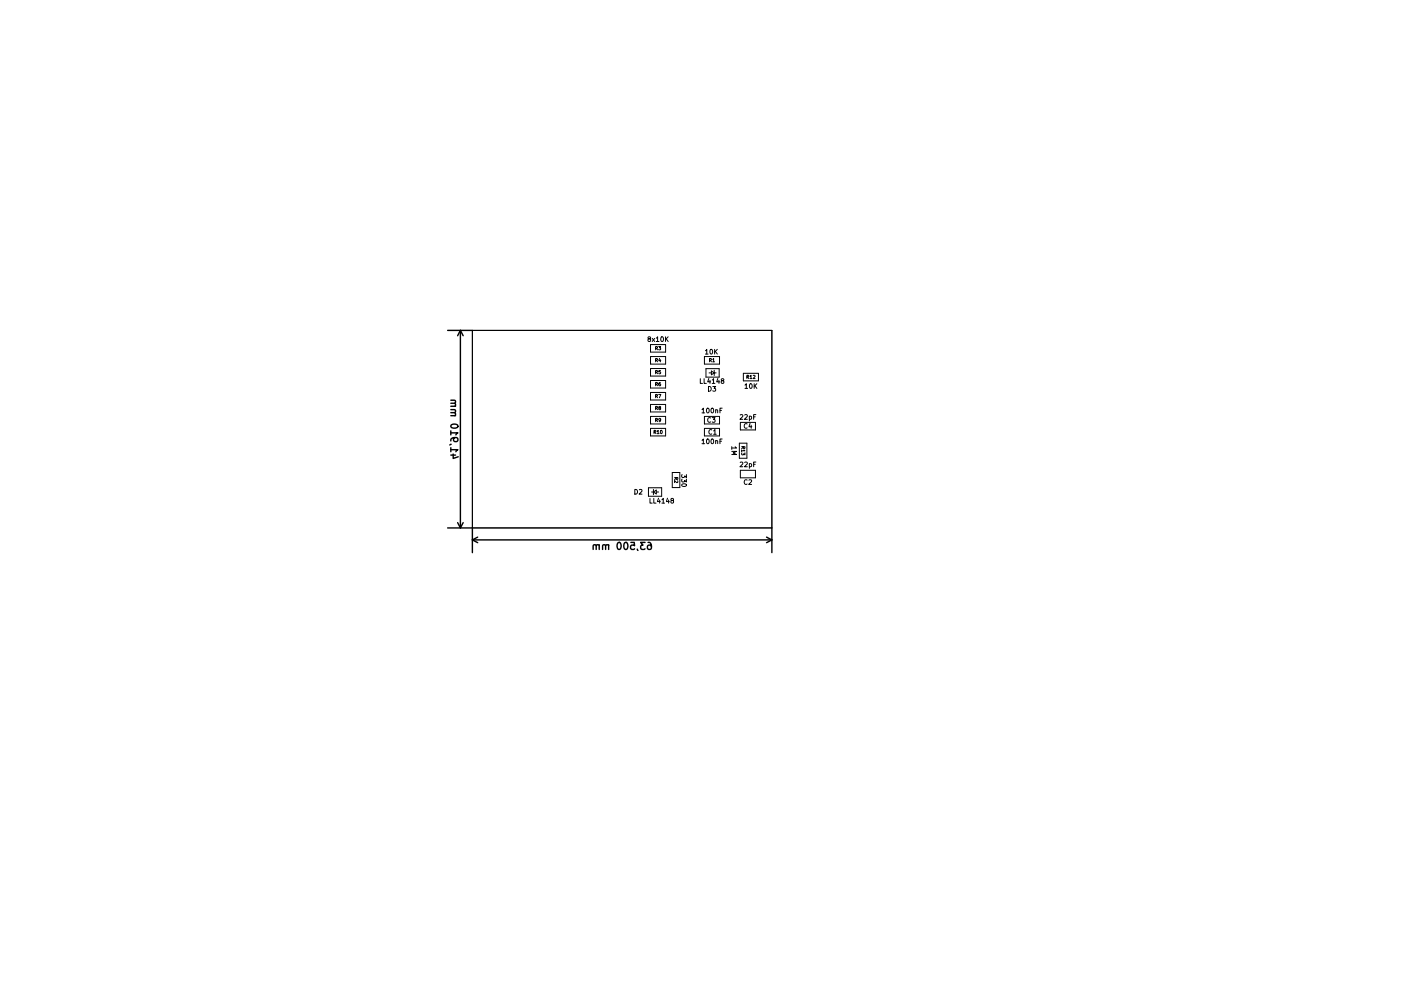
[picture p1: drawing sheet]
<svg xmlns="http://www.w3.org/2000/svg" width="297mm" height="210mm" viewBox="0 0 297 210" stroke-linecap="round" stroke-linejoin="round" font-family="sans-serif">
<g fill="none" stroke="#000" stroke-width=".21">
<path d="M100.2 70.1h63.5v41.9h-63.5zM137.6 71.9l-.2-.3 .5-.1v.3l-.5 .3 .2 .4 .4-.2-.2-.4M137.9 73.1h3.2v1.6h-3.2zM137.9 75.6h3.2v1.6h-3.2zM137.9 78.2h3.2v1.6h-3.2zM138.3 71.8l.5 .7M138.8 71.8l-.5 .7M139 73.9h.3l.1-.3-.4-.1v.7M139 76.4h.3l.1-.3h-.4v.7M139 79l.3-.1 .1-.2-.4-.1v.7M139.1 71.7l.3-.2v1M139.1 72.5h.6"/>
<path d="M139.2 73.9l.2 .3M139.2 76.4l.2 .4M139.2 79l.2 .3M139.6 73.5h.5l-.3 .3 .2 .1v.3h-.4M139.8 76l-.1 .5h.4M140 76.3v.5M140 78.6h-.3v.3h.3v.3h-.3M140.2 71.5h.1a.49 .49 0 0 1 .4 .5 .49 .49 0 0 1-.5 .4l-.1-.3zM141.1 71.5v1M141.2 71.9l.5 .6M141.7 71.5l-.6 .5M149.4 75.6h3.2v1.6h-3.2z"/>
<path d="M149.6 74.4l.2-.3v1M149.6 75.1h.5M149.7 78.2h2.8v1.8h-2.8zM150.3 79.1h.5M150.4 76.4h.4v-.3h-.4v.7M150.6 76.4l.2 .4M150.6 74.2l.2-.1a.49 .49 0 0 1 .3 .5 .49 .49 0 0 1-.4 .5l-.2-.4zM150.8 78.7l.6 .4-.6 .4zM151.1 76.3l.2-.2v.7M151.1 76.8h.4M151.4 79.1h.4M151.4 78.6v1.1"/>
<path d="M151.5 74.1v1M151.7 74.6l.4 .5M152.1 74.1l-.6 .6M157.6 79.2h3.2v1.6h-3.2zM158.4 80h.3v-.3l-.3-.1v.7M158.5 80l.3 .3M159 79.8l.2-.2v.7M159.7 79.7l.3-.1 .1 .2-.4 .5h.4M137.9 80.7h3.2v1.6h-3.2zM137.9 83.3h3.2v1.6h-3.2zM137.9 85.8h3.2v1.6h-3.2zM137.9 88.3h3.2v1.6h-3.2z"/>
<path d="M137.9 90.9h3.2v1.6h-3.2zM138.7 91.7l.3-.1v-.2l-.3-.1v.7M138.8 91.7l.3 .3M139 81.5h.3l.1-.3-.4-.1v.7M139 84.1l.3-.1 .1-.2-.4-.1v.7M139 86.6h.3l.1-.3-.4-.1v.7M139 89.1h.3l.1-.3h-.4v.7M139.2 81.5l.2 .3M139.2 84.1l.2 .3M139.2 86.6l.2 .3M139.2 89.1l.2 .4M139.3 91.5l.2-.2v.7"/>
<path d="M139.3 92h.4M139.6 83.7h.5l-.3 .7M139.8 86.5l-.1-.1 .1-.2 .2 .1v.2a.28 .28 0 0 0-.3 .1 .28 .28 0 0 0 0 .3h.3l-.1-.4M140 81.1l-.3 .2v.4l.1 .1h.2v-.4l-.3 .1M140.1 89.1l-.4 .1v-.4h.2l.2 .1-.1 .4-.3 .2M140.1 91.4l.1-.1a.32 .32 0 0 1 .2 .4 .32 .32 0 0 1-.3 .2zM148.5 80.3v1h.5M148.8 93.4l.3-.3v1M148.8 86.9l.3-.3v1M148.8 94.1h.6M148.8 87.6h.6M149.3 80.3v1h.5"/>
<path d="M149.4 88.3h3.2v1.6h-3.2zM149.4 90.9h3.2v1.6h-3.2zM149.9 93.2l.1-.1a.49 .49 0 0 1 .4 .6 .49 .49 0 0 1-.5 .4l-.1-.3zM149.9 86.6h.1a.49 .49 0 0 1 .4 .5 .49 .49 0 0 1-.5 .5l-.1-.4zM150.2 82a.51 .51 0 0 1 .6 .5 .51 .51 0 0 1-.6 .5zM150.3 80.3l-.3 .7h.7M150.5 80.7v.6M150.7 88.7a.44 .44 0 0 0-.7 .4 .44 .44 0 0 0 .7 .4M150.8 93.2l.2-.1a.49 .49 0 0 1 .3 .6 .49 .49 0 0 1-.4 .4l-.2-.3zM150.9 86.6h.1a.49 .49 0 0 1 .3 .5 .49 .49 0 0 1-.4 .5l-.2-.4zM150.9 91.2a.44 .44 0 0 0-.6 .4 .44 .44 0 0 0 .6 .4M151 88.6h.6l-.3 .4 .3 .1v.4h-.6"/>
<path d="M151 80.6l.3-.3v1M151 81.3h.6M151.1 82h.6l-.3 .4 .3 .1v.4h-.6M151.3 91.4l.3-.3v1M151.3 92.1h.6M151.7 93.6l.4-.1 .1 .6M151.7 87h.4l.1 .6M151.7 86.9v.7M151.7 93.5v.6M152.2 80.3l-.2 .7h.6M152.4 80.7v.6M152.6 93.6h.4"/>
<path d="M152.6 87.1h.4M153.1 80.8l-.1-.4h.4v.3l-.5 .3 .2 .3 .4-.1-.2-.4M153.1 93.1h-.5v1M153.1 86.6h-.5v1M155.2 95.8h1l-.8 .3 .8 .3h-1M155.2 94.8v.5M155.9 94.8l.3 .3h-1M156.8 94h1.6v3.2h-1.6zM156.9 98.1l.4-.1 .2 .3-.6 .7h.6M156.9 88.1l.4-.1 .2 .3-.6 .7h.6M157 89.6h3.2v1.6h-3.2zM157 99.8h3.2v1.6h-3.2z"/>
<path d="M157.2 94.8h.7v.3h-.3v-.3M157.2 95.4v.4M157.3 96.1l-.1 .3 .2 .1h.2l.1-.2 .2 .2v-.4M157.6 94.9l-.4 .3M157.7 95.4l.2 .2h-.7M157.9 98.1l.4-.1 .2 .3-.7 .7h.7M157.9 88.1l.4-.1 .2 .3-.7 .7h.7M157.9 81.7l.3-.3v1M157.9 82.4h.6M158.4 90a.44 .44 0 0 0-.6 .4 .44 .44 0 0 0 .6 .4M158.9 98.4h.3l.2 .2-.1 .4h-.4M158.9 88.3h.3l.2 .2-.1 .4h-.4"/>
<path d="M158.9 88.3v1M158.9 98.4v1M159 81.5l.1-.1a.49 .49 0 0 1 .4 .5 .49 .49 0 0 1-.5 .5l-.1-.4zM159 80.3h.4M159 89.8l-.2 .7h.6M159.3 90.2v.7M159.8 98.5h.3M159.8 88.4h.3M159.9 81.4v1M160 81.8l.5 .6M160.3 98h-.5v1M160.3 88h-.5v1"/>
<path d="M160.5 81.4l-.6 .6M134.6 103.8a.51 .51 0 0 1 .6 .5 .51 .51 0 0 1-.6 .5zM135.5 103.9l.4-.1 .2 .3-.6 .7h.6M137.5 103.5h2.8v1.8h-2.8zM137.8 105.7v1h.5M138.1 104.4h.4M138.5 104.4l.6-.4v.8zM138.5 103.8v1.1M138.6 105.7v1h.5M139.1 104.4h.5M139.6 105.7l-.2 .7h.6M139.9 106.1v.6"/>
<path d="M140.3 106l.3-.3v1M140.3 106.7h.6M141.5 105.7l-.2 .7h.6M141.8 106.1v.6M142.4 106.2l-.1-.4h.4l.1 .3-.6 .3 .2 .3 .4-.1-.2-.4M142.5 100.2h1.6v3.2h-1.6zM143 101.3h.7l-.1 .4h-.2l-.1-.4M143.3 101.5l-.3 .2M143.6 102l.1 .3-.2 .1-.5-.4v.4M144.6 102.8a.49 .49 0 0 1 .5-.2 .49 .49 0 0 1 .4 .5 .49 .49 0 0 1-.6 .2 .49 .49 0 0 1-.3-.5zM144.6 100.7l-.1 .4 .2 .2h.4v-.3l.4 .3v-.6M144.6 101.6l-.1 .5 .2 .2 .4-.1v-.3l.4 .4v-.7"/>
<path d="M158.4 101.9a.44 .44 0 0 0-.6 .4 .44 .44 0 0 0 .6 .4M158.8 101.9l.4-.1 .2 .3-.7 .7h.7"/>
</g>
<g fill="none" stroke="#000" stroke-width=".3">
<path d="M94.9 70.1h5.3M97.6 70.1v41.9M97.6 70.1l-.6 1.1M97.6 70.1l.6 1.1M95.6 95.4h1.5l-.4 .4M95.6 91.8h1.5l-.4 .5M95.6 87.6h.9l.1 .4-.2 .2M95.6 86.9l.9 .1 .1 .3-.2 .3M95.6 85.6h.9l.1 .4-.2 .2M95.6 84.9l.9 .1 .1 .3-.2 .3M95.6 96.6h1M95.6 91.4v.9"/>
<path d="M95.6 95v.8M95.6 88.2h1M95.6 86.2h1M95.7 94.3l-.3 .1M95.7 90.2a.89 .89 0 0 1 1.4 .3 .85 .85 0 0 1-1.5-.2zM96.1 96.3v1l1.1-.4M96.4 92.8l-.2 .3v.5l.2 .1h.4l.3-.3-.1-.4-.2-.2a1 1 0 0 0-1.2 .5v.3M94.9 112h5.3v5.2M97 110.9l.6 1.1M98.2 110.9l-.6 1.1M100.2 114.5h63.5M100.2 114.5l1.1 .6"/>
<path d="M101.3 114l-1.1 .5M126.4 115.8l-.2-.2h-.4v1M127 115.7l-.2-.1h-.3l-.1 1M127 115.6v1M128.4 115.8l-.2-.2h-.4v1M129 115.7l-.2-.1h-.3l-.1 1M129 115.6v1M131 115.2l.2-.1a.8 .8 0 0 1 .5 .7 .8 .8 0 0 1-.5 .8l-.2-.2-.2-.4zM132.4 115.2l.2-.1a.8 .8 0 0 1 .5 .7 .8 .8 0 0 1-.5 .8l-.3-.6zM133.8 115.1h.7v.7l-.2-.2-.5 .1-.1 .2 .1 .5 .2 .2 .5-.2M135.1 116.5l.2 .3M136.8 115.1h-1l.5 .5-.4 .2v.6l.2 .2 .7-.2"/>
<path d="M137.4 115.1h.4a1.01 1.01 0 0 1 0 1.5l-.5-.2v-.5l.2-.3 .5 .1 .1 .2M162.5 114l1.2 .5M163.7 112v5.2M163.7 114.5l-1.2 .6"/>
</g>
</svg>
